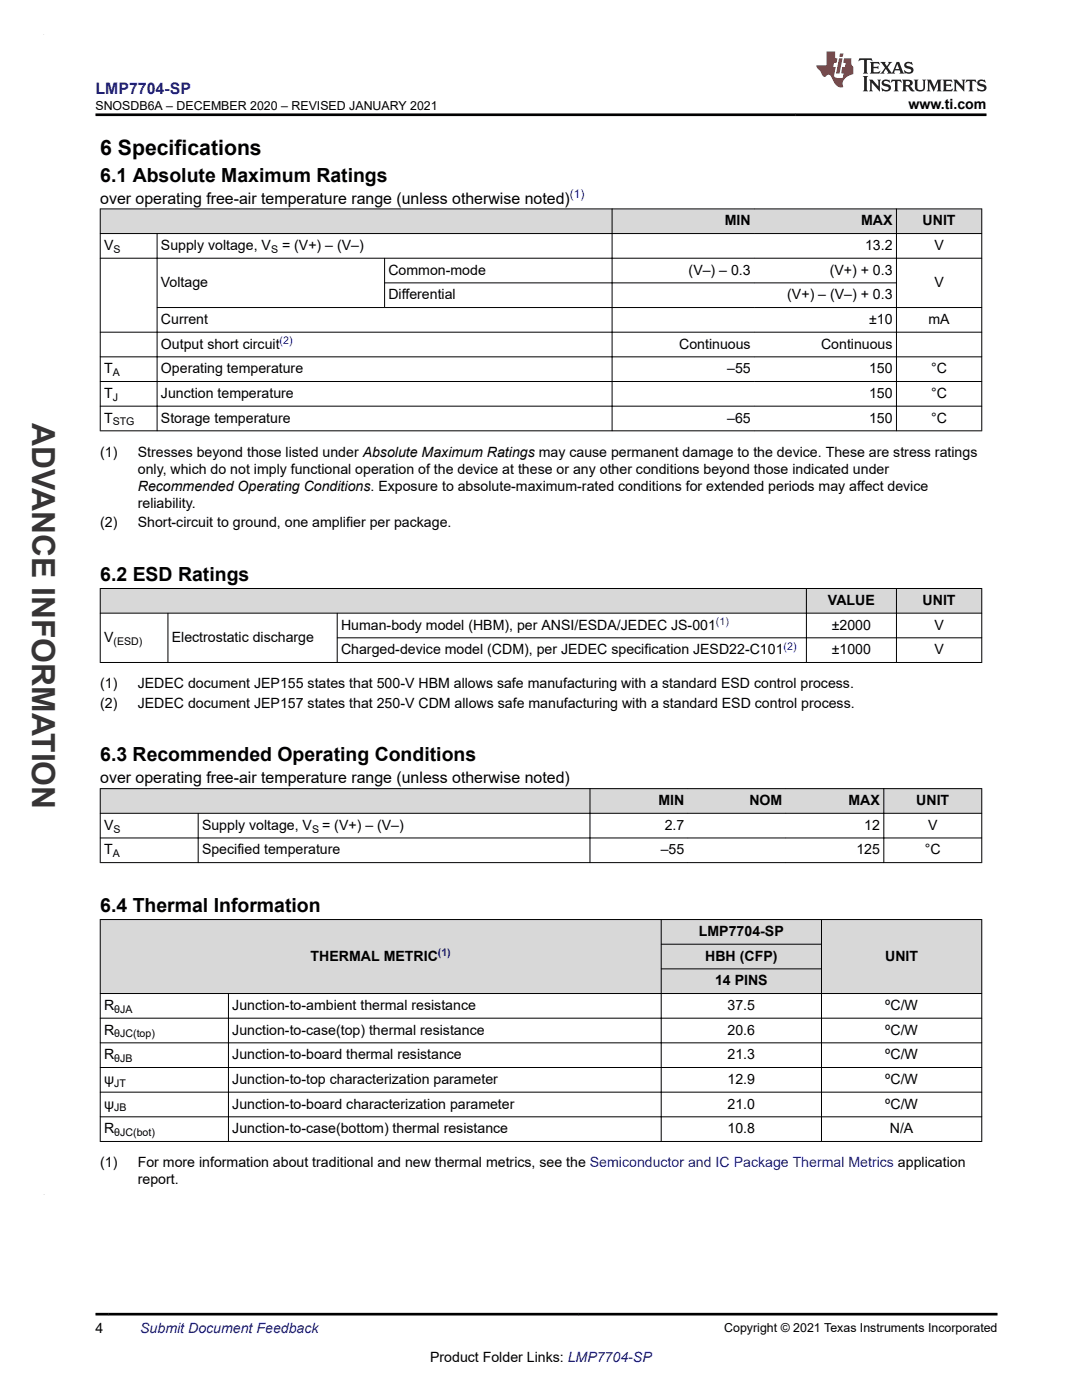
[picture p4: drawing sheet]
<svg xmlns="http://www.w3.org/2000/svg" width="216mm" height="279mm" viewBox="0 0 216 279" stroke-linecap="round" stroke-linejoin="round" font-family="sans-serif">
<defs><g id="words">
<text font-size="6.3" fill="#373435" x="6.4" y="84.5" transform="rotate(90 6.4 84.5)">ADVANCE INFORMATION</text>
<text font-size="4.2" x="20" y="30.9">6 Specifications</text>
<g font-size="3.9">
<text x="20" y="36.3">6.1 Absolute Maximum Ratings</text>
<text x="20" y="115.9">6.2 ESD Ratings</text>
<text x="20" y="152">6.3 Recommended Operating Conditions</text>
<text x="20" y="182">6.4 Thermal Information</text>
</g>
<text font-size="3.2" fill="#00f" x="19.1" y="18.7">LMP7704-SP</text>
<g font-size="3.2">
<text x="20" y="40.6">over operating free-air temperature range (unless otherwise noted)</text>
<text x="20" y="156.3">over operating free-air temperature range (unless otherwise noted)</text>
</g>
<g font-size="2.8">
<text x="181.3" y="21.8">www.ti.com</text>
<text x="144.6" y="45">MIN</text>
<text x="171.8" y="45">MAX</text>
<text x="184.1" y="45">UNIT</text>
<text x="20.8" y="49.9">V</text>
<text x="32.1" y="49.9">Supply voltage, V</text>
<text x="56.3" y="49.9">= (V+) – (V–)</text>
<text x="172.6" y="49.9">13.2</text>
<text x="186.4" y="49.9">V</text>
<text x="32.1" y="57.3">Voltage</text>
<text x="77.5" y="59.7">Differential</text>
<text x="77.5" y="54.8">Common-mode</text>
<text x="137.4" y="54.8">(V–) – 0.3</text>
<text x="157.1" y="59.7">(V+) – (V–) + 0.3</text>
<text x="165.6" y="54.8">(V+) + 0.3</text>
<text x="186.4" y="57.3">V</text>
<text x="32.1" y="64.6">Current</text>
<text x="173.4" y="64.6">±10</text>
<text x="185.3" y="64.6">mA</text>
<text x="32.1" y="69.6">Output short circuit</text>
<text x="135.5" y="69.6">Continuous</text>
<text x="163.8" y="69.6">Continuous</text>
<text x="20.8" y="74.5">T</text>
<text x="32.1" y="74.5">Operating temperature</text>
<text x="145.1" y="74.5">–55</text>
<text x="173.4" y="74.5">150</text>
<text x="185.8" y="74.5">°C</text>
<text x="20.8" y="79.4">T</text>
<text x="32.1" y="79.4">Junction temperature</text>
<text x="173.4" y="79.4">150</text>
<text x="185.8" y="79.4">°C</text>
<text x="20.8" y="84.3">T</text>
<text x="32.1" y="84.3">Storage temperature</text>
<text x="145.1" y="84.3">–65</text>
<text x="173.4" y="84.3">150</text>
<text x="185.8" y="84.3">°C</text>
<text x="20" y="91.1">(1)</text>
<text x="27.5" y="91.1">Stresses beyond those listed under Absolute Maximum Ratings may cause permanent damage to the device. These are stress ratings</text>
<text x="27.5" y="94.5">only, which do not imply functional operation of the device at these or any other conditions beyond those indicated under</text>
<text x="27.5" y="101.3">reliability.</text>
<text x="27.5" y="97.9">Recommended Operating Conditions. Exposure to absolute-maximum-rated conditions for extended periods may affect device</text>
<text x="20" y="105.2">(2)</text>
<text x="27.5" y="105.2">Short-circuit to ground, one amplifier per package.</text>
<text x="68.1" y="125.6">Human-body model (HBM), per ANSI/ESDA/JEDEC JS-001</text>
<text x="165.2" y="120.7">VALUE</text>
<text x="166" y="125.6">±2000</text>
<text x="184.1" y="120.7">UNIT</text>
<text x="186.4" y="125.6">V</text>
<text x="20.8" y="128.1">V</text>
<text x="34.3" y="128.1">Electrostatic discharge</text>
<text x="68.1" y="130.6">Charged-device model (CDM), per JEDEC specification JESD22-C101</text>
<text x="166" y="130.6">±1000</text>
<text x="186.4" y="130.6">V</text>
<text x="20" y="137.4">(1)</text>
<text x="27.5" y="137.4">JEDEC document JEP155 states that 500-V HBM allows safe manufacturing with a standard ESD control process.</text>
<text x="20" y="141.3">(2)</text>
<text x="27.5" y="141.3">JEDEC document JEP157 states that 250-V CDM allows safe manufacturing with a standard ESD control process.</text>
<text x="131.4" y="160.7">MIN</text>
<text x="149.5" y="160.7">NOM</text>
<text x="169.3" y="160.7">MAX</text>
<text x="182.8" y="160.7">UNIT</text>
<text x="20.8" y="165.6">V</text>
<text x="40.3" y="165.6">Supply voltage, V</text>
<text x="64.3" y="165.6">= (V+) – (V–)</text>
<text x="132.6" y="165.6">2.7</text>
<text x="172.4" y="165.6">12</text>
<text x="185.2" y="165.6">V</text>
<text x="20.8" y="170.5">T</text>
<text x="40.3" y="170.5">Specified temperature</text>
<text x="131.9" y="170.5">–55</text>
<text x="170.9" y="170.5">125</text>
<text x="184.5" y="170.5">°C</text>
<text x="62" y="191.7">THERMAL METRIC</text>
<text x="139.5" y="186.8">LMP7704-SP</text>
<text x="140.7" y="191.7">HBH (CFP)</text>
<text x="176.6" y="191.7">UNIT</text>
<text x="142.7" y="196.6">14 PINS</text>
<text x="20.8" y="201.6">R</text>
<text x="46.4" y="201.6">Junction-to-ambient thermal resistance</text>
<text x="145.2" y="201.6">37.5</text>
<text x="176.6" y="201.6">ºC/W</text>
<text x="20.8" y="206.5">R</text>
<text x="46.4" y="206.5">Junction-to-case(top) thermal resistance</text>
<text x="145.2" y="206.5">20.6</text>
<text x="176.7" y="206.5">ºC/W</text>
<text x="20.8" y="211.4">R</text>
<text x="46.4" y="211.4">Junction-to-board thermal resistance</text>
<text x="145.2" y="211.4">21.3</text>
<text x="176.7" y="211.4">ºC/W</text>
<text x="20.8" y="216.3">ψ</text>
<text x="20.8" y="221.2">ψ</text>
<text x="46.4" y="216.3">Junction-to-top characterization parameter</text>
<text x="46.4" y="221.2">Junction-to-board characterization parameter</text>
<text x="145.2" y="216.3">12.9</text>
<text x="145.2" y="221.2">21.0</text>
<text x="176.6" y="221.2">ºC/W</text>
<text x="176.7" y="216.3">ºC/W</text>
<text x="20.8" y="226.2">R</text>
<text x="46.4" y="226.2">Junction-to-case(bottom) thermal resistance</text>
<text x="145.2" y="226.2">10.8</text>
<text x="177.6" y="226.2">N/A</text>
<text x="20" y="233">(1)</text>
<text x="27.5" y="233">For more information about traditional and new thermal metrics, see the Semiconductor and IC Package Thermal Metrics application</text>
<text x="27.5" y="236.3">report.</text>
<text x="19" y="266.1">4</text>
<text x="85.8" y="271.7">Product Folder Links: LMP7704-SP</text>
</g>
<text font-size="2.8" fill="#00f" x="28" y="266.1">Submit Document Feedback</text>
<g font-size="2.5">
<text x="19" y="21.9">SNOSDB6A – DECEMBER 2020 – REVISED JANUARY 2021</text>
<text x="144.5" y="265.8">Copyright © 2021 Texas Instruments Incorporated</text>
</g>
<text font-size="2.4" fill="#00f" x="113.7" y="39.6">(1)</text>
<g font-size="2.1">
<text x="22.6" y="50.4">S</text>
<text x="54.1" y="50.4">S</text>
<text x="22.5" y="75.1">A</text>
<text x="22.5" y="80">J</text>
<text x="22.5" y="84.9">STG</text>
<text x="22.6" y="128.7">(ESD)</text>
<text x="22.6" y="166.2">S</text>
<text x="62.3" y="166.2">S</text>
<text x="22.5" y="171.1">A</text>
<text x="22.8" y="202.1">θJA</text>
<text x="22.8" y="207">θJC(top)</text>
<text x="22.8" y="212">θJB</text>
<text x="22.8" y="216.9">JT</text>
<text x="22.8" y="221.8">JB</text>
<text x="22.8" y="226.7">θJC(bot)</text>
</g>
<g font-size="2.1" fill="#00f">
<text x="55.8" y="68.6">(2)</text>
<text x="142.9" y="124.7">(1)</text>
<text x="156.4" y="129.6">(2)</text>
<text x="87.4" y="190.8">(1)</text>
</g>
</g></defs>
<g fill="#d8d8d8">
<path d="M20 41.7h175.9v4.9h-175.9z" fill-rule="evenodd"/>
<path d="M20.1 41.8h102v4.7h-102z" fill-rule="evenodd"/>
<path d="M122.2 41.8h28.3v4.7h-28.3z" fill-rule="evenodd"/>
<path d="M150.5 41.8h28.3v4.7h-28.3z" fill-rule="evenodd"/>
<path d="M178.9 41.8h16.9v4.7h-16.9z" fill-rule="evenodd"/>
</g>
<g fill="none" stroke="#000" stroke-width=".2">
<path d="M19.9 41.7h176.1M19.9 46.6h176.1M19.9 51.5h176.1M20 41.6v44.4M31.3 46.5v39.5M76.7 56.5h102.2M76.7 51.5v9.9M122.1 41.6v44.4M178.9 41.6v44.4M195.9 41.6v44.4M19.9 66.3h176.1M19.9 71.2h176.1"/>
<path d="M19.9 76.1h176.1M31.3 61.4h164.7M19.9 81.1h176.1M19.9 86h176.1"/>
</g>
<g fill="#d8d8d8">
<path d="M20 117.4h175.9v5h-175.9z" fill-rule="evenodd"/>
<path d="M20.1 117.5h140.7v4.8h-140.7z" fill-rule="evenodd"/>
<path d="M161 117.5h17.8v4.8h-17.8z" fill-rule="evenodd"/>
<path d="M178.9 117.5h16.9v4.8h-16.9z" fill-rule="evenodd"/>
</g>
<path d="M19.9 117.4h176.1M20 117.4v14.9M160.9 117.4v14.9M178.9 117.4v14.9M195.9 117.4v14.9M19.9 122.4h176.1M33.5 122.3v10M67.2 127.3h128.8M67.3 122.3v10M196 132.2h-176.1" fill="none" stroke="#000" stroke-width=".2"/>
<g fill="#d8d8d8">
<path d="M20 157.4h175.9v4.9h-175.9z" fill-rule="evenodd"/>
<path d="M20.1 157.5h97.6v4.8h-97.6z" fill-rule="evenodd"/>
<path d="M117.8 157.5h19.5v4.8h-19.5z" fill-rule="evenodd"/>
<path d="M137.3 157.5h19.5v4.8h-19.5z" fill-rule="evenodd"/>
<path d="M156.8 157.5h19.5v4.8h-19.5z" fill-rule="evenodd"/>
<path d="M176.4 157.5h19.4v4.8h-19.4z" fill-rule="evenodd"/>
</g>
<path d="M19.9 157.4h176.1M20 157.3v14.9M117.7 157.3v14.9M176.4 157.3v14.9M195.9 157.3v14.9M19.9 162.3h176.1M19.9 167.2h176.1M19.9 172.2h176.1M39.5 162.3v9.9" fill="none" stroke="#000" stroke-width=".2"/>
<g fill="#d8d8d8">
<path d="M20 183.5h175.9v4.9h-175.9z" fill-rule="evenodd"/>
<path d="M20 188.4h175.9v5h-175.9z" fill-rule="evenodd"/>
<path d="M20 193.4h175.9v4.9h-175.9z" fill-rule="evenodd"/>
<path d="M20.1 183.6h111.8v14.6h-111.8z" fill-rule="evenodd"/>
<path d="M132 183.6h31.9v4.8h-31.9z" fill-rule="evenodd"/>
<path d="M164 183.6h31.8v14.6h-31.8z" fill-rule="evenodd"/>
<path d="M132 188.5h31.9v4.8h-31.9z" fill-rule="evenodd"/>
<path d="M132 193.4h31.9v4.8h-31.9z" fill-rule="evenodd"/>
</g>
<g fill="none" stroke="#000" stroke-width=".2">
<path d="M19.9 183.5h176.1M19.9 198.3h176.1M20 183.5v44.4M45.6 198.2v29.7M131.9 188.4h32.1M131.9 193.4h32.1M131.9 183.5v44.4M163.9 183.5v44.4M195.9 183.5v44.4M19.9 203.2h176.1M19.9 208.1h176.1M19.9 213h176.1"/>
<path d="M19.9 218h176.1M19.9 222.9h176.1M19.9 227.8h176.1"/>
</g>
<path d="M171.5 11.6l-.2 .6 .5-.2h.6v.1v2.2l-.2 .4h1l-.2-.4v-2.2v-.1h.5l.6 .2-.2-.6zM173.6 12.4l.2 .3v1.6l-.2 .4h1.9l.1-.6a1.08 1.08 0 0 1-1.3 .2v-.7h.6l.4 .2v-.7l-.4 .2h-.6v-.5l.2-.2a1 1 0 0 1 1 .3l-.1-.5zM175.7 12.4l.9 1.1-1 1.2h.9l-.2-.2 .5-.8 .4 .8-.2 .2h1.6l-.2-.2 .2-.5h.9l.1 .5-.1 .2h.9l-.2-.4-.8-1.9h-.5l-.9 2.1-.9-1.1 .9-1h-.8l.2 .2-.4 .6-.4-.6 .2-.2zM179 12.8l.4 1h-.7zM180.7 12.5a.65 .65 0 0 0-.2 .7 .65 .65 0 0 0 .6 .5l.6 .1 .1 .3a.79 .79 0 0 1-.7 .4 .79 .79 0 0 1-.7-.5l.1 .7 .2-.1a.93 .93 0 0 0 1.1 0 .93 .93 0 0 0 .4-.9 1.46 1.46 0 0 0-1.2-.6l-.1-.3a1.09 1.09 0 0 1 1.2 .2l-.2-.6-.1 .1-.5-.2zM172.2 15.2l.2 .4v2.2l-.2 .4h1l-.2-.4v-2.2l.2-.4zM173.4 15.9l.2 .4v1.5l-.2 .4h.8l-.3-.4 .1-1.3 1.6 1.8v-2l.2-.4h-.7l.1 .2 .1 1.1-1.2-1.3zM176.2 16a.65 .65 0 0 0-.2 .8 .65 .65 0 0 0 .6 .4l.6 .2 .1 .2a.79 .79 0 0 1-.7 .4 .79 .79 0 0 1-.7-.5l.1 .7 .2-.1a.93 .93 0 0 0 1.1 .1 .93 .93 0 0 0 .4-1 1.46 1.46 0 0 0-1.2-.5l-.1-.4a1.09 1.09 0 0 1 1.2 .2l-.1-.6-.2 .1-.5-.1zM177.9 15.9l-.1 .6a.63 .63 0 0 1 .8-.3v1.6l-.3 .4h1l-.2-.4v-1.6a.66 .66 0 0 1 .8 .3l-.1-.6zM180 15.9l.2 .4v1.5l-.2 .4h1l-.2-.2-.1-.7h.5l.1 .2a.79 .79 0 0 0 1.2 .6l-1-.9a.61 .61 0 0 0 .6-.6 .61 .61 0 0 0-.5-.7zM180.8 16.2h.1a.47 .47 0 0 1 .5 .1 .47 .47 0 0 1 .1 .5l-.1 .1-.7 .1zM182.3 15.9l.2 .2a2.27 2.27 0 0 0 .4 2 1.04 1.04 0 0 0 1.7-.7v-1.3l.2-.2h-.8l.2 .4v1.1a.6 .6 0 0 1-.6 .6 .6 .6 0 0 1-.6-.6v-1.1l.3-.4zM184.9 15.9l.2 .4v1.5l-.2 .4h.8l-.3-.4v-1.4l.9 1.9 .9-1.9v1.4l-.3 .4h1l-.2-.4v-1.5l.2-.4h-.8l-.7 1.5-.6-1.5zM188.1 15.9l.2 .4v1.5l-.2 .4h1.9l.1-.6a1.09 1.09 0 0 1-1.3 .2v-.7h.6l.4 .2v-.6l-.4 .2h-.6v-.6l.2-.1a1.01 1.01 0 0 1 1 .3l-.1-.6zM190.2 15.9l.3 .4v1.5l-.3 .4h.8l-.2-.4v-1.3l1.6 1.8v-2l.2-.4h-.7l.2 .2v1.1l-1.2-1.3zM192.8 15.9l-.1 .6a.63 .63 0 0 1 .8-.3v1.6l-.3 .4h1l-.2-.4v-1.6a.66 .66 0 0 1 .8 .3l-.1-.6zM195.2 16a.65 .65 0 0 0-.2 .8 .65 .65 0 0 0 .6 .4l.6 .2 .2 .2a.79 .79 0 0 1-.7 .4 .79 .79 0 0 1-.7-.5l.1 .7 .2-.1a.93 .93 0 0 0 1 .1 .93 .93 0 0 0 .5-1 1.46 1.46 0 0 0-1.3-.5v-.4a1.09 1.09 0 0 1 1.2 .2l-.2-.6-.2 .1-.5-.1z" fill="#231f20"/>
<path d="M164.9 10.3v2.7h-2l.1 .4 .8 1a.95 .95 0 0 0 1 .9 .59 .59 0 0 1 .5-.4 .59 .59 0 0 1 .5 .3l.4 .8a1.59 1.59 0 0 0 2.1 1.4 1.61 1.61 0 0 1 1-2.3l1-.3-.1-1.5a1.59 1.59 0 0 1-.3-1.7h-1.5l-.2 .9h.6l-.2 .9h-.5l-.2 .9v.3l.4 .1-.1 .9h-.7a.73 .73 0 0 1-1-.7l.3-1.5h-.5l.1-.9h.5l.2-.9h-.5v-1.3zM167.4 11.6l-.6 3.1h.7l.6-3.1zM167.6 10.7l-.1 .6h.7l.1-.6z" fill="#ed1c24"/>
<path d="M19 22.9h177.8M19 262.3h180" fill="none" stroke="#000" stroke-width=".53"/>
<path d="M8.7 6.9h.1" fill="none" stroke="#373435" stroke-width=".2"/>
<use href="#words"/>
</svg>
